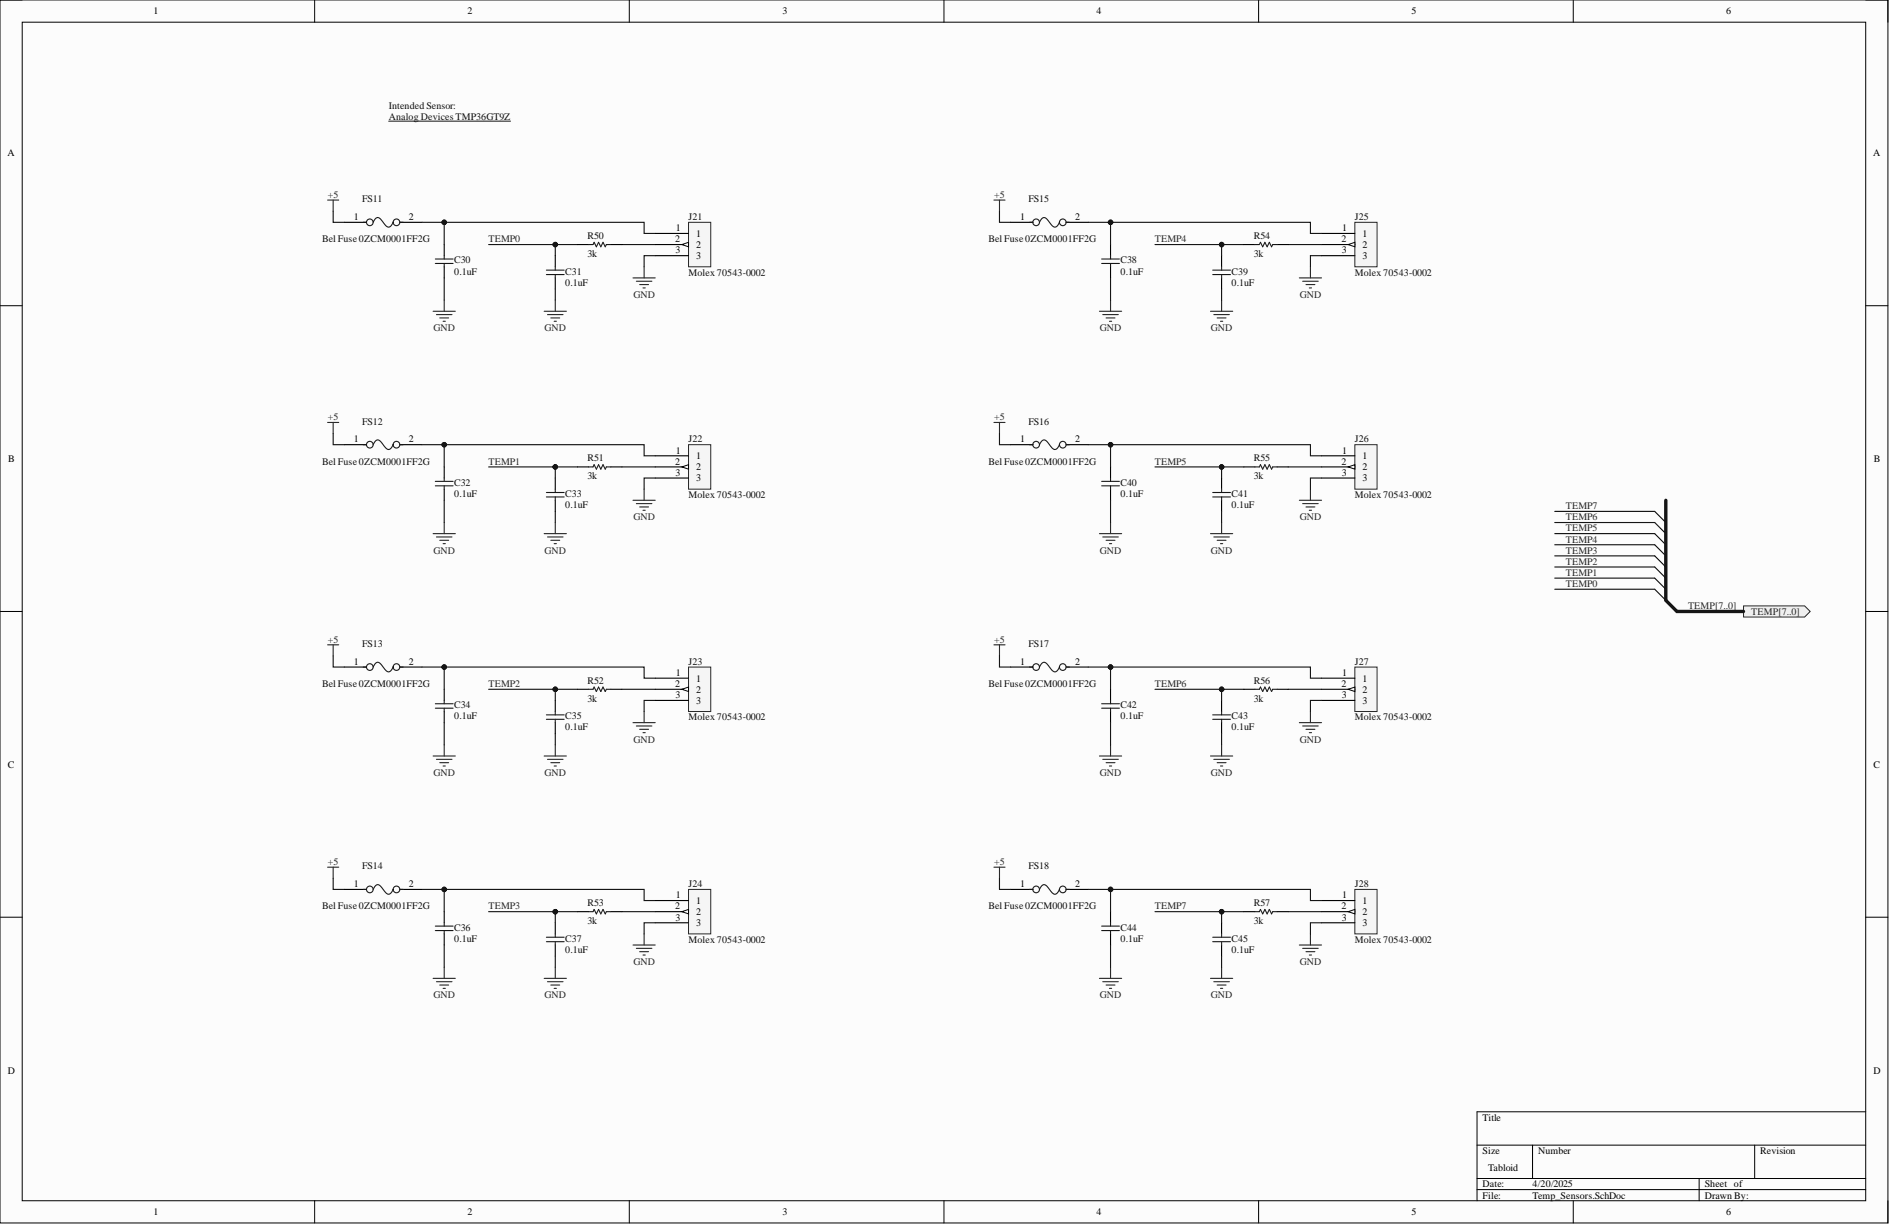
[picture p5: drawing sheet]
<svg xmlns="http://www.w3.org/2000/svg" width="431mm" height="279mm" viewBox="0 0 431 279" stroke-linecap="round" stroke-linejoin="round" font-family="sans-serif">
<defs><g id="words">
<g font-size="2.3">
<text x="35.1" y="3.3">1</text>
<text x="106.8" y="3.3">2</text>
<text x="178.7" y="3.3">3</text>
<text x="250.4" y="3.3">4</text>
<text x="322.4" y="3.3">5</text>
<text x="394.3" y="3.3">6</text>
<text x="1.7" y="35.7">A</text>
<text x="427.8" y="35.7">A</text>
<text x="80.8" y="50.2">1</text>
<text x="93.3" y="50.2">2</text>
<text x="154.4" y="52.8">1</text>
<text x="233" y="50.2">1</text>
<text x="245.5" y="50.2">2</text>
<text x="306.6" y="52.8">1</text>
<text x="154.2" y="55.3">2</text>
<text x="154.3" y="57.9">3</text>
<text x="159" y="54">1</text>
<text x="159" y="56.6">2</text>
<text x="159" y="59.1">3</text>
<text x="306.4" y="55.3">2</text>
<text x="306.5" y="57.9">3</text>
<text x="311.2" y="54">1</text>
<text x="311.2" y="56.6">2</text>
<text x="311.2" y="59.1">3</text>
<text x="80.8" y="101">1</text>
<text x="93.3" y="101">2</text>
<text x="233" y="101">1</text>
<text x="245.5" y="101">2</text>
<text x="1.9" y="105.5">B</text>
<text x="154.2" y="106.1">2</text>
<text x="154.4" y="103.5">1</text>
<text x="159" y="104.8">1</text>
<text x="159" y="107.3">2</text>
<text x="306.4" y="106.1">2</text>
<text x="306.6" y="103.5">1</text>
<text x="311.2" y="104.8">1</text>
<text x="311.2" y="107.3">2</text>
<text x="428" y="105.5">B</text>
<text x="154.3" y="108.6">3</text>
<text x="159" y="109.9">3</text>
<text x="306.5" y="108.6">3</text>
<text x="311.2" y="109.9">3</text>
<text x="80.8" y="151.8">1</text>
<text x="93.3" y="151.8">2</text>
<text x="154.4" y="154.3">1</text>
<text x="159" y="155.6">1</text>
<text x="233" y="151.8">1</text>
<text x="245.5" y="151.8">2</text>
<text x="306.6" y="154.3">1</text>
<text x="311.2" y="155.6">1</text>
<text x="154.2" y="156.8">2</text>
<text x="154.3" y="159.4">3</text>
<text x="159" y="158.1">2</text>
<text x="159" y="160.6">3</text>
<text x="306.4" y="156.8">2</text>
<text x="306.5" y="159.4">3</text>
<text x="311.2" y="158.1">2</text>
<text x="311.2" y="160.6">3</text>
<text x="1.8" y="175.3">C</text>
<text x="427.9" y="175.3">C</text>
<text x="80.8" y="202.5">1</text>
<text x="93.3" y="202.5">2</text>
<text x="233" y="202.5">1</text>
<text x="245.5" y="202.5">2</text>
<text x="154.2" y="207.6">2</text>
<text x="154.4" y="205.1">1</text>
<text x="159" y="206.3">1</text>
<text x="159" y="208.9">2</text>
<text x="306.4" y="207.6">2</text>
<text x="306.6" y="205.1">1</text>
<text x="311.2" y="206.3">1</text>
<text x="311.2" y="208.9">2</text>
<text x="154.3" y="210.1">3</text>
<text x="159" y="211.4">3</text>
<text x="306.5" y="210.1">3</text>
<text x="311.2" y="211.4">3</text>
<text x="1.8" y="245.1">D</text>
<text x="427.9" y="245.1">D</text>
<text x="338.6" y="255.8">Title</text>
<text x="338.6" y="263.4">Size</text>
<text x="351.3" y="263.4">Number</text>
<text x="402" y="263.4">Revision</text>
<text x="339.9" y="267.2">Tabloid</text>
<text x="338.6" y="271">Date:</text>
<text x="338.6" y="273.6">File:</text>
<text x="350" y="271">4/20/2025</text>
<text x="350" y="273.6">Temp_Sensors.SchDoc</text>
<text x="389.3" y="271">Sheet of</text>
<text x="389.3" y="273.6">Drawn By:</text>
<text x="35.1" y="277.4">1</text>
<text x="106.8" y="277.4">2</text>
<text x="178.7" y="277.4">3</text>
<text x="250.4" y="277.4">4</text>
<text x="322.4" y="277.4">5</text>
<text x="394.3" y="277.4">6</text>
</g>
<g font-size="2.3" fill="#0e0e0e">
<text x="88.8" y="27.4">Analog Devices TMP36GT9Z</text>
<text x="88.8" y="24.9">Intended Sensor:</text>
<text x="82.7" y="46.2">FS11</text>
<text x="234.9" y="46.2">FS15</text>
<text x="157.3" y="50.2">J21</text>
<text x="309.4" y="50.2">J25</text>
<text x="73.6" y="55.3">Bel Fuse 0ZCM0001FF2G</text>
<text x="134.2" y="54.6">R50</text>
<text x="134.2" y="58.6">3k</text>
<text x="225.7" y="55.3">Bel Fuse 0ZCM0001FF2G</text>
<text x="286.4" y="54.6">R54</text>
<text x="286.4" y="58.6">3k</text>
<text x="103.7" y="60.1">C30</text>
<text x="103.7" y="62.7">0.1uF</text>
<text x="129.1" y="62.7">C31</text>
<text x="129.1" y="65.2">0.1uF</text>
<text x="157.3" y="62.9">Molex 70543-0002</text>
<text x="255.9" y="60.1">C38</text>
<text x="255.9" y="62.7">0.1uF</text>
<text x="281.3" y="62.7">C39</text>
<text x="281.3" y="65.2">0.1uF</text>
<text x="309.4" y="62.9">Molex 70543-0002</text>
<text x="82.7" y="96.9">FS12</text>
<text x="157.3" y="101">J22</text>
<text x="234.9" y="96.9">FS16</text>
<text x="309.4" y="101">J26</text>
<text x="73.6" y="106.1">Bel Fuse 0ZCM0001FF2G</text>
<text x="134.2" y="105.3">R51</text>
<text x="225.7" y="106.1">Bel Fuse 0ZCM0001FF2G</text>
<text x="286.4" y="105.3">R55</text>
<text x="103.7" y="110.9">C32</text>
<text x="103.7" y="113.4">0.1uF</text>
<text x="129.1" y="113.4">C33</text>
<text x="134.2" y="109.4">3k</text>
<text x="157.3" y="113.7">Molex 70543-0002</text>
<text x="255.9" y="110.9">C40</text>
<text x="255.9" y="113.4">0.1uF</text>
<text x="281.3" y="113.4">C41</text>
<text x="286.4" y="109.4">3k</text>
<text x="309.4" y="113.7">Molex 70543-0002</text>
<text x="129.1" y="116">0.1uF</text>
<text x="281.3" y="116">0.1uF</text>
<text x="82.7" y="147.7">FS13</text>
<text x="234.9" y="147.7">FS17</text>
<text x="157.3" y="151.8">J23</text>
<text x="309.4" y="151.8">J27</text>
<text x="73.6" y="156.8">Bel Fuse 0ZCM0001FF2G</text>
<text x="103.7" y="161.7">C34</text>
<text x="134.2" y="156.1">R52</text>
<text x="134.2" y="160.1">3k</text>
<text x="225.7" y="156.8">Bel Fuse 0ZCM0001FF2G</text>
<text x="255.9" y="161.7">C42</text>
<text x="286.4" y="156.1">R56</text>
<text x="286.4" y="160.1">3k</text>
<text x="103.7" y="164.2">0.1uF</text>
<text x="129.1" y="164.2">C35</text>
<text x="129.1" y="166.7">0.1uF</text>
<text x="157.3" y="164.5">Molex 70543-0002</text>
<text x="255.9" y="164.2">0.1uF</text>
<text x="281.3" y="164.2">C43</text>
<text x="281.3" y="166.7">0.1uF</text>
<text x="309.4" y="164.5">Molex 70543-0002</text>
<text x="82.7" y="198.5">FS14</text>
<text x="157.3" y="202.5">J24</text>
<text x="234.9" y="198.5">FS18</text>
<text x="309.4" y="202.5">J28</text>
<text x="73.6" y="207.6">Bel Fuse 0ZCM0001FF2G</text>
<text x="134.2" y="206.8">R53</text>
<text x="225.7" y="207.6">Bel Fuse 0ZCM0001FF2G</text>
<text x="286.4" y="206.8">R57</text>
<text x="103.7" y="212.4">C36</text>
<text x="103.7" y="215">0.1uF</text>
<text x="129.1" y="215">C37</text>
<text x="134.2" y="210.9">3k</text>
<text x="157.3" y="215.2">Molex 70543-0002</text>
<text x="255.9" y="212.4">C44</text>
<text x="255.9" y="215">0.1uF</text>
<text x="281.3" y="215">C45</text>
<text x="286.4" y="210.9">3k</text>
<text x="309.4" y="215.2">Molex 70543-0002</text>
<text x="129.1" y="217.5">0.1uF</text>
<text x="281.3" y="217.5">0.1uF</text>
</g>
<g font-size="2.3" fill="#262626">
<text x="74.9" y="45.2">+5</text>
<text x="227.1" y="45.2">+5</text>
<text x="111.6" y="55.3">TEMP0</text>
<text x="263.8" y="55.3">TEMP4</text>
<text x="144.7" y="68">GND</text>
<text x="296.9" y="68">GND</text>
<text x="99" y="75.6">GND</text>
<text x="124.4" y="75.6">GND</text>
<text x="251.2" y="75.6">GND</text>
<text x="276.6" y="75.6">GND</text>
<text x="74.9" y="95.9">+5</text>
<text x="227.1" y="95.9">+5</text>
<text x="111.6" y="106.1">TEMP1</text>
<text x="263.8" y="106.1">TEMP5</text>
<text x="144.7" y="118.8">GND</text>
<text x="296.9" y="118.8">GND</text>
<text x="357.6" y="118.8">TEMP6</text>
<text x="357.6" y="116.2">TEMP7</text>
<text x="357.6" y="123.8">TEMP4</text>
<text x="357.6" y="121.3">TEMP5</text>
<text x="99" y="126.4">GND</text>
<text x="124.4" y="126.4">GND</text>
<text x="251.2" y="126.4">GND</text>
<text x="276.6" y="126.4">GND</text>
<text x="357.6" y="131.5">TEMP1</text>
<text x="357.6" y="128.9">TEMP2</text>
<text x="357.6" y="126.4">TEMP3</text>
<text x="357.6" y="134">TEMP0</text>
<text x="385.5" y="139.1">TEMP[7..0]</text>
<text x="400" y="140.3">TEMP[7..0]</text>
<text x="74.9" y="146.7">+5</text>
<text x="227.1" y="146.7">+5</text>
<text x="111.6" y="156.8">TEMP2</text>
<text x="263.8" y="156.8">TEMP6</text>
<text x="144.7" y="169.5">GND</text>
<text x="296.9" y="169.5">GND</text>
<text x="99" y="177.1">GND</text>
<text x="124.4" y="177.1">GND</text>
<text x="251.2" y="177.1">GND</text>
<text x="276.6" y="177.1">GND</text>
<text x="74.9" y="197.4">+5</text>
<text x="227.1" y="197.4">+5</text>
<text x="111.6" y="207.6">TEMP3</text>
<text x="263.8" y="207.6">TEMP7</text>
<text x="144.7" y="220.3">GND</text>
<text x="296.9" y="220.3">GND</text>
<text x="99" y="227.9">GND</text>
<text x="124.4" y="227.9">GND</text>
<text x="251.2" y="227.9">GND</text>
<text x="276.6" y="227.9">GND</text>
</g>
</g></defs>
<path d="M0 0h431.2v279.2h-431.2z" fill-rule="evenodd" fill="#fcfcfc"/>
<path d="M0 0h431.2v279.2h-431.2z" fill="none" stroke="#000" stroke-width=".23"/>
<path d="M5.1 5.1h421v269h-421z" fill-rule="evenodd" fill="#fcfcfc"/>
<g fill="none" stroke="#000" stroke-width=".23">
<path d="M0 0h5.1M71.9 0v5.1M143.7 0v5.1M215.6 0v5.1M287.5 0v5.1M359.3 0v5.1M426.1 0h5.1v5.1M5.1 5.1h421v269h-421zM0 69.8h5.1M426.1 69.8h5.1M0 139.6h5.1M426.1 139.6h5.1"/>
<path d="M0 209.4h5.1M426.1 209.4h5.1M426.1 253.8h-88.7v20.3M71.9 274.1v5.1M143.7 274.1v5.1M215.6 274.1v5.1M287.5 274.1v5.1M337.4 261.4h88.7M337.4 269h88.7M337.4 271.6h88.7M350 261.4v7.6M359.3 274.1v5.1"/>
<path d="M388.1 269v5.1M400.8 261.4v7.6M431.2 274.1v5.1"/>
</g>
<path d="M88.8 27.7h27.8" fill="none" stroke="#0e0e0e" stroke-width=".23"/>
<path d="M398.2 138.3h14l1.2 1.3-1.2 1.2h-14z" fill-rule="evenodd" fill="#f0f0f0"/>
<path d="M398.2 138.3h14l1.2 1.3-1.2 1.2h-14z" fill="none" stroke="#262626" stroke-width=".23"/>
<path d="M377.9 119.3l2.6 2.5M377.9 116.7l2.6 2.6M377.9 134.5l2.6 2.5M377.9 132l2.6 2.5M377.9 129.4l2.6 2.6M377.9 126.9l2.6 2.5M377.9 124.4l2.6 2.5M377.9 121.8l2.6 2.6" fill="none" stroke="#0e0e0e" stroke-width=".25"/>
<path d="M157.3 50.7h5v10.2h-5z" fill-rule="evenodd" fill="#f5f5f5"/>
<path d="M157.3 50.7h5v10.2h-5z" fill="none" stroke="#262626" stroke-width=".23"/>
<path d="M149.7 53.3h7.6M149.7 55.8h7.6" fill="none" stroke="#000" stroke-width=".25"/>
<path d="M155.7 55.8l1.6-.5v1z" fill="#fbfbfb"/>
<path d="M155.7 55.8l1.6-.5v1z" fill="none" stroke="#000" stroke-width=".23"/>
<path d="M78.6 50.7h5.1M91.3 50.7h5.1M101.5 55.8v2.6M126.8 58.4v2.5M149.7 58.4h7.6M101.5 60.9v2.5M126.8 63.4v2.6" fill="none" stroke="#000" stroke-width=".25"/>
<g fill="none" stroke="#1c1c1c" stroke-width=".25">
<path d="M82.9 50.7h.8M85.2 50.7a1.1 1.1 0 0 1 1.4-1l1.2 1.4a.95 .95 0 0 0 .9 .7 .95 .95 0 0 0 .9-.7l.2-.4M91.3 50.7h.8M99.4 59.1h4.1M101.5 58.4v.7M99.4 60.1h4.1M101.5 60.1v.8M124.8 62.7h4.1M124.8 61.7h4.1M126.8 60.9v.8M126.8 62.7v.7"/>
<circle cx="84.5" cy="50.7" r=".76"/>
<circle cx="90.6" cy="50.7" r=".76"/>
</g>
<g fill="none" stroke="#262626" stroke-width=".25">
<path d="M74.8 45.7h2.6M76.1 45.7v2.5M98.9 71.1h5.1M99.7 71.8h3.5M100.4 72.6h2.1M101.2 73.3h.5M101.5 68.5v2.6M124.3 71.1h5.1M125 71.8h3.6M125.8 72.6h2M126.6 73.3h.5M126.8 68.5v2.6"/>
<path d="M144.6 63.4h5.1M145.3 64.2h3.6M146.1 65h2M146.9 65.7h.5M147.1 60.9v2.5"/>
</g>
<path d="M157.3 101.5h5v10.2h-5z" fill-rule="evenodd" fill="#f5f5f5"/>
<path d="M157.3 101.5h5v10.2h-5z" fill="none" stroke="#262626" stroke-width=".23"/>
<path d="M149.7 104h7.6M149.7 106.6h7.6" fill="none" stroke="#000" stroke-width=".25"/>
<path d="M155.7 106.6l1.6-.5v1z" fill="#fbfbfb"/>
<path d="M155.7 106.6l1.6-.5v1z" fill="none" stroke="#000" stroke-width=".23"/>
<path d="M78.6 101.5h5.1M91.3 101.5h5.1M101.5 106.6v2.5M101.5 111.7v2.5M126.8 109.1v2.6M126.8 114.2v2.5M149.7 109.1h7.6" fill="none" stroke="#000" stroke-width=".25"/>
<g fill="none" stroke="#1c1c1c" stroke-width=".25">
<path d="M82.9 101.5h.8M85.2 101.5a1.1 1.1 0 0 1 1.4-1l1.2 1.4a.95 .95 0 0 0 .9 .7 .95 .95 0 0 0 .9-.8l.2-.3M91.3 101.5h.8M99.4 110.9h4.1M99.4 109.9h4.1M101.5 109.1v.8M101.5 110.9v.8M124.8 113.4h4.1M124.8 112.4h4.1M126.8 111.7v.7M126.8 113.4v.8"/>
<circle cx="84.5" cy="101.5" r=".76"/>
<circle cx="90.6" cy="101.5" r=".76"/>
</g>
<g fill="none" stroke="#262626" stroke-width=".25">
<path d="M74.8 96.4h2.6M76.1 96.4v2.6M101.5 119.3v2.5M126.8 119.3v2.5M144.6 114.2h5.1M145.3 115h3.6M146.1 115.7h2M146.9 116.5h.5M147.1 111.7v2.5M98.9 121.8h5.1M99.7 122.6h3.5M100.4 123.3h2.1"/>
<path d="M101.2 124.1h.5M124.3 121.8h5.1M125 122.6h3.6M125.8 123.3h2M126.6 124.1h.5"/>
</g>
<path d="M157.3 152.3h5v10.1h-5z" fill-rule="evenodd" fill="#f5f5f5"/>
<path d="M157.3 152.3h5v10.1h-5z" fill="none" stroke="#262626" stroke-width=".23"/>
<path d="M149.7 154.8h7.6M149.7 157.3h7.6" fill="none" stroke="#000" stroke-width=".25"/>
<path d="M155.7 157.3l1.6-.5v1.1z" fill="#fbfbfb"/>
<path d="M155.7 157.3l1.6-.5v1.1z" fill="none" stroke="#000" stroke-width=".23"/>
<path d="M78.6 152.3h5.1M91.3 152.3h5.1M101.5 157.3v2.6M126.8 159.9v2.5M149.7 159.9h7.6M101.5 162.4v2.6M126.8 165v2.5" fill="none" stroke="#000" stroke-width=".25"/>
<g fill="none" stroke="#1c1c1c" stroke-width=".25">
<path d="M82.9 152.3h.8M85.2 152.3a1.1 1.1 0 0 1 1.4-1l1.2 1.3a.95 .95 0 0 0 .9 .7 .95 .95 0 0 0 .9-.7l.2-.3M91.3 152.3h.8M101.5 159.9v.7M99.4 161.7h4.1M99.4 160.6h4.1M101.5 161.7v.7M124.8 164.2h4.1M124.8 163.2h4.1M126.8 162.4v.8M126.8 164.2v.8"/>
<circle cx="84.5" cy="152.3" r=".76"/>
<circle cx="90.6" cy="152.3" r=".76"/>
</g>
<g fill="none" stroke="#262626" stroke-width=".25">
<path d="M74.8 147.2h2.6M76.1 147.2v2.5M98.9 172.6h5.1M99.7 173.3h3.5M100.4 174.1h2.1M101.2 174.9h.5M101.5 170v2.6M124.3 172.6h5.1M125 173.3h3.6M125.8 174.1h2M126.6 174.9h.5M126.8 170v2.6"/>
<path d="M144.6 165h5.1M145.3 165.7h3.6M146.1 166.5h2M146.9 167.2h.5M147.1 162.4v2.6"/>
</g>
<path d="M157.3 203h5v10.2h-5z" fill-rule="evenodd" fill="#f5f5f5"/>
<path d="M157.3 203h5v10.2h-5z" fill="none" stroke="#262626" stroke-width=".23"/>
<path d="M149.7 205.6h7.6M149.7 208.1h7.6" fill="none" stroke="#000" stroke-width=".25"/>
<path d="M155.7 208.1l1.6-.5v1z" fill="#fbfbfb"/>
<path d="M155.7 208.1l1.6-.5v1z" fill="none" stroke="#000" stroke-width=".23"/>
<path d="M78.6 203h5.1M91.3 203h5.1M101.5 208.1v2.5M101.5 213.2v2.5M126.8 210.6v2.6M126.8 215.7v2.6M149.7 210.6h7.6" fill="none" stroke="#000" stroke-width=".25"/>
<g fill="none" stroke="#1c1c1c" stroke-width=".25">
<path d="M82.9 203h.8M85.2 203a1.1 1.1 0 0 1 1.4-1l1.2 1.4a.95 .95 0 0 0 .9 .7 .95 .95 0 0 0 .9-.7l.2-.4M91.3 203h.8M99.4 212.4h4.1M99.4 211.4h4.1M101.5 210.6v.8M101.5 212.4v.8M124.8 215h4.1M124.8 213.9h4.1M126.8 213.2v.7M126.8 215v.7"/>
<circle cx="84.5" cy="203" r=".76"/>
<circle cx="90.6" cy="203" r=".76"/>
</g>
<g fill="none" stroke="#262626" stroke-width=".25">
<path d="M74.8 198h2.6M76.1 198v2.5M144.6 215.7h5.1M145.3 216.5h3.6M146.1 217.2h2M146.9 218h.5M147.1 213.2v2.5M98.9 223.3h5.1M99.7 224.1h3.5M100.4 224.9h2.1M101.2 225.6h.5M101.5 220.8v2.5"/>
<path d="M124.3 223.3h5.1M125 224.1h3.6M125.8 224.9h2M126.6 225.6h.5M126.8 220.8v2.5"/>
</g>
<path d="M309.4 50.7h5.1v10.2h-5.1z" fill-rule="evenodd" fill="#f5f5f5"/>
<path d="M309.4 50.7h5.1v10.2h-5.1z" fill="none" stroke="#262626" stroke-width=".23"/>
<path d="M301.8 53.3h7.6M301.8 55.8h7.6" fill="none" stroke="#000" stroke-width=".25"/>
<path d="M307.9 55.8l1.5-.5v1z" fill="#fbfbfb"/>
<path d="M307.9 55.8l1.5-.5v1z" fill="none" stroke="#000" stroke-width=".23"/>
<path d="M230.8 50.7h5.1M243.5 50.7h5.1M253.6 55.8v2.6M279 58.4v2.5M301.8 58.4h7.6M253.6 60.9v2.5M279 63.4v2.6" fill="none" stroke="#000" stroke-width=".25"/>
<g fill="none" stroke="#1c1c1c" stroke-width=".25">
<path d="M235.1 50.7h.8M237.4 50.7a1.1 1.1 0 0 1 1.4-1l1.2 1.4a.95 .95 0 0 0 .9 .7 .95 .95 0 0 0 .9-.7l.2-.4M243.5 50.7h.8M251.6 59.1h4.1M253.6 58.4v.7M251.6 60.1h4.1M253.6 60.1v.8M277 62.7h4M277 61.7h4M279 60.9v.8M279 62.7v.7"/>
<circle cx="236.7" cy="50.7" r=".76"/>
<circle cx="242.7" cy="50.7" r=".76"/>
</g>
<g fill="none" stroke="#262626" stroke-width=".25">
<path d="M227 45.7h2.6M228.3 45.7v2.5M251.1 71.1h5.1M251.9 71.8h3.5M252.6 72.6h2.1M253.4 73.3h.5M253.6 68.5v2.6M276.5 71.1h5M277.2 71.8h3.6M278 72.6h2M278.8 73.3h.5M279 68.5v2.6"/>
<path d="M296.8 63.4h5M297.5 64.2h3.6M298.3 65h2M299.1 65.7h.5M299.3 60.9v2.5"/>
</g>
<path d="M309.4 101.5h5.1v10.2h-5.1z" fill-rule="evenodd" fill="#f5f5f5"/>
<path d="M309.4 101.5h5.1v10.2h-5.1z" fill="none" stroke="#262626" stroke-width=".23"/>
<path d="M301.8 104h7.6M301.8 106.6h7.6" fill="none" stroke="#000" stroke-width=".25"/>
<path d="M307.9 106.6l1.5-.5v1z" fill="#fbfbfb"/>
<path d="M307.9 106.6l1.5-.5v1z" fill="none" stroke="#000" stroke-width=".23"/>
<path d="M230.8 101.5h5.1M243.5 101.5h5.1M253.6 106.6v2.5M253.6 111.7v2.5M279 109.1v2.6M279 114.2v2.5M301.8 109.1h7.6" fill="none" stroke="#000" stroke-width=".25"/>
<g fill="none" stroke="#1c1c1c" stroke-width=".25">
<path d="M235.1 101.5h.8M237.4 101.5a1.1 1.1 0 0 1 1.4-1l1.2 1.4a.95 .95 0 0 0 .9 .7 .95 .95 0 0 0 .9-.8l.2-.3M243.5 101.5h.8M251.6 110.9h4.1M251.6 109.9h4.1M253.6 109.1v.8M253.6 110.9v.8M277 113.4h4M277 112.4h4M279 111.7v.7M279 113.4v.8"/>
<circle cx="236.7" cy="101.5" r=".76"/>
<circle cx="242.7" cy="101.5" r=".76"/>
</g>
<g fill="none" stroke="#262626" stroke-width=".25">
<path d="M227 96.4h2.6M228.3 96.4v2.6M253.6 119.3v2.5M279 119.3v2.5M296.8 114.2h5M297.5 115h3.6M298.3 115.7h2M299.1 116.5h.5M299.3 111.7v2.5M251.1 121.8h5.1M251.9 122.6h3.5M252.6 123.3h2.1"/>
<path d="M253.4 124.1h.5M276.5 121.8h5M277.2 122.6h3.6M278 123.3h2M278.8 124.1h.5"/>
</g>
<path d="M309.4 152.3h5.1v10.1h-5.1z" fill-rule="evenodd" fill="#f5f5f5"/>
<path d="M309.4 152.3h5.1v10.1h-5.1z" fill="none" stroke="#262626" stroke-width=".23"/>
<path d="M301.8 154.8h7.6M301.8 157.3h7.6" fill="none" stroke="#000" stroke-width=".25"/>
<path d="M307.9 157.3l1.5-.5v1.1z" fill="#fbfbfb"/>
<path d="M307.9 157.3l1.5-.5v1.1z" fill="none" stroke="#000" stroke-width=".23"/>
<path d="M230.8 152.3h5.1M243.5 152.3h5.1M253.6 157.3v2.6M279 159.9v2.5M301.8 159.9h7.6M253.6 162.4v2.6M279 165v2.5" fill="none" stroke="#000" stroke-width=".25"/>
<g fill="none" stroke="#1c1c1c" stroke-width=".25">
<path d="M235.1 152.3h.8M237.4 152.3a1.1 1.1 0 0 1 1.4-1l1.2 1.3a.95 .95 0 0 0 .9 .8 .95 .95 0 0 0 .9-.8l.2-.3M243.5 152.3h.8M253.6 159.9v.7M251.6 161.7h4.1M251.6 160.6h4.1M253.6 161.7v.7M277 164.2h4M277 163.2h4M279 162.4v.8M279 164.2v.8"/>
<circle cx="236.7" cy="152.3" r=".76"/>
<circle cx="242.7" cy="152.3" r=".76"/>
</g>
<g fill="none" stroke="#262626" stroke-width=".25">
<path d="M227 147.2h2.6M228.3 147.2v2.5M251.1 172.6h5.1M251.9 173.3h3.5M252.6 174.1h2.1M253.4 174.9h.5M253.6 170v2.6M276.5 172.6h5M277.2 173.3h3.6M278 174.1h2M278.8 174.9h.5M279 170v2.6"/>
<path d="M296.8 165h5M297.5 165.7h3.6M298.3 166.5h2M299.1 167.2h.5M299.3 162.4v2.6"/>
</g>
<path d="M309.4 203h5.1v10.2h-5.1z" fill-rule="evenodd" fill="#f5f5f5"/>
<path d="M309.4 203h5.1v10.2h-5.1z" fill="none" stroke="#262626" stroke-width=".23"/>
<path d="M301.8 205.6h7.6M301.8 208.1h7.6" fill="none" stroke="#000" stroke-width=".25"/>
<path d="M307.9 208.1l1.5-.5v1z" fill="#fbfbfb"/>
<path d="M307.9 208.1l1.5-.5v1z" fill="none" stroke="#000" stroke-width=".23"/>
<path d="M230.8 203h5.1M243.5 203h5.1M253.6 208.1v2.5M253.6 213.2v2.5M279 210.6v2.6M279 215.7v2.6M301.8 210.6h7.6" fill="none" stroke="#000" stroke-width=".25"/>
<g fill="none" stroke="#1c1c1c" stroke-width=".25">
<path d="M235.1 203h.8M237.4 203a1.1 1.1 0 0 1 1.4-1l1.2 1.4a.95 .95 0 0 0 .9 .7 .95 .95 0 0 0 .9-.7l.2-.4M243.5 203h.8M251.6 212.4h4.1M251.6 211.4h4.1M253.6 210.6v.8M253.6 212.4v.8M277 215h4M277 213.9h4M279 213.2v.7M279 215v.7"/>
<circle cx="236.7" cy="203" r=".76"/>
<circle cx="242.7" cy="203" r=".76"/>
</g>
<g fill="none" stroke="#262626" stroke-width=".25">
<path d="M227 198h2.6M228.3 198v2.5M296.8 215.7h5M297.5 216.5h3.6M298.3 217.2h2M299.1 218h.5M299.3 213.2v2.5M251.1 223.3h5.1M251.9 224.1h3.5M252.6 224.9h2.1M253.4 225.6h.5M253.6 220.8v2.5"/>
<path d="M276.5 223.3h5M277.2 224.1h3.6M278 224.9h2M278.8 225.6h.5M279 220.8v2.5"/>
</g>
<path d="M76.1 48.2v2.5h2.5M96.4 50.7h5.1v5.1M355.1 116.7h22.8M355.1 119.3h22.8M355.1 121.8h22.8M355.1 124.4h22.8M355.1 126.9h22.8M355.1 129.4h22.8M355.1 132h22.8M355.1 134.5h22.8" fill="none" stroke="#0e0e0e" stroke-width=".25"/>
<circle cx="101.5" cy="50.7" r=".51" fill="#0e0e0e"/>
<circle cx="101.5" cy="50.7" r=".51" fill="none" stroke="#0e0e0e" stroke-width=".23"/>
<path d="M131.9 55.8h-5.1v2.6M142 55.8h7.7M149.7 58.4h-2.6v2.5M101.5 63.4v5.1M126.8 66v2.5" fill="none" stroke="#0e0e0e" stroke-width=".25"/>
<circle cx="126.8" cy="55.8" r=".51" fill="#0e0e0e"/>
<circle cx="126.8" cy="55.8" r=".51" fill="none" stroke="#0e0e0e" stroke-width=".23"/>
<path d="M111.6 55.8h15.2" fill="none" stroke="#0e0e0e" stroke-width=".25"/>
<circle cx="126.8" cy="55.8" r=".51" fill="#0e0e0e"/>
<circle cx="126.8" cy="55.8" r=".51" fill="none" stroke="#0e0e0e" stroke-width=".23"/>
<path d="M101.5 50.7h45.6v2.6h2.6" fill="none" stroke="#0e0e0e" stroke-width=".25"/>
<circle cx="101.5" cy="50.7" r=".51" fill="#0e0e0e"/>
<circle cx="101.5" cy="50.7" r=".51" fill="none" stroke="#0e0e0e" stroke-width=".23"/>
<path d="M76.1 99v2.5h2.5M96.4 101.5h5.1v5.1" fill="none" stroke="#0e0e0e" stroke-width=".25"/>
<circle cx="101.5" cy="101.5" r=".51" fill="#0e0e0e"/>
<circle cx="101.5" cy="101.5" r=".51" fill="none" stroke="#0e0e0e" stroke-width=".23"/>
<path d="M101.5 114.2v5.1M126.8 116.7v2.6M131.9 106.6h-5.1v2.5M142 106.6h7.7M149.7 109.1h-2.6v2.6" fill="none" stroke="#0e0e0e" stroke-width=".25"/>
<circle cx="126.8" cy="106.6" r=".51" fill="#0e0e0e"/>
<circle cx="126.8" cy="106.6" r=".51" fill="none" stroke="#0e0e0e" stroke-width=".23"/>
<path d="M111.6 106.6h15.2" fill="none" stroke="#0e0e0e" stroke-width=".25"/>
<circle cx="126.8" cy="106.6" r=".51" fill="#0e0e0e"/>
<circle cx="126.8" cy="106.6" r=".51" fill="none" stroke="#0e0e0e" stroke-width=".23"/>
<path d="M101.5 101.5h45.6v2.5h2.6" fill="none" stroke="#0e0e0e" stroke-width=".25"/>
<circle cx="101.5" cy="101.5" r=".51" fill="#0e0e0e"/>
<circle cx="101.5" cy="101.5" r=".51" fill="none" stroke="#0e0e0e" stroke-width=".23"/>
<path d="M76.1 149.7v2.6h2.5M96.4 152.3h5.1v5" fill="none" stroke="#0e0e0e" stroke-width=".25"/>
<circle cx="101.5" cy="152.3" r=".51" fill="#0e0e0e"/>
<circle cx="101.5" cy="152.3" r=".51" fill="none" stroke="#0e0e0e" stroke-width=".23"/>
<path d="M131.9 157.3h-5.1v2.6M142 157.3h7.7M149.7 159.9h-2.6v2.5M101.5 165v5M126.8 167.5v2.5" fill="none" stroke="#0e0e0e" stroke-width=".25"/>
<circle cx="126.8" cy="157.3" r=".51" fill="#0e0e0e"/>
<circle cx="126.8" cy="157.3" r=".51" fill="none" stroke="#0e0e0e" stroke-width=".23"/>
<path d="M111.6 157.3h15.2" fill="none" stroke="#0e0e0e" stroke-width=".25"/>
<circle cx="126.8" cy="157.3" r=".51" fill="#0e0e0e"/>
<circle cx="126.8" cy="157.3" r=".51" fill="none" stroke="#0e0e0e" stroke-width=".23"/>
<path d="M101.5 152.3h45.6v2.5h2.6" fill="none" stroke="#0e0e0e" stroke-width=".25"/>
<circle cx="101.5" cy="152.3" r=".51" fill="#0e0e0e"/>
<circle cx="101.5" cy="152.3" r=".51" fill="none" stroke="#0e0e0e" stroke-width=".23"/>
<path d="M76.1 200.5v2.5h2.5M96.4 203h5.1v5.1" fill="none" stroke="#0e0e0e" stroke-width=".25"/>
<circle cx="101.5" cy="203" r=".51" fill="#0e0e0e"/>
<circle cx="101.5" cy="203" r=".51" fill="none" stroke="#0e0e0e" stroke-width=".23"/>
<path d="M101.5 215.7v5.1M126.8 218.3v2.5M131.9 208.1h-5.1v2.5M142 208.1h7.7M149.7 210.6h-2.6v2.6" fill="none" stroke="#0e0e0e" stroke-width=".25"/>
<circle cx="126.8" cy="208.1" r=".51" fill="#0e0e0e"/>
<circle cx="126.8" cy="208.1" r=".51" fill="none" stroke="#0e0e0e" stroke-width=".23"/>
<path d="M111.6 208.1h15.2" fill="none" stroke="#0e0e0e" stroke-width=".25"/>
<circle cx="126.8" cy="208.1" r=".51" fill="#0e0e0e"/>
<circle cx="126.8" cy="208.1" r=".51" fill="none" stroke="#0e0e0e" stroke-width=".23"/>
<path d="M101.5 203h45.6v2.6h2.6" fill="none" stroke="#0e0e0e" stroke-width=".25"/>
<circle cx="101.5" cy="203" r=".51" fill="#0e0e0e"/>
<circle cx="101.5" cy="203" r=".51" fill="none" stroke="#0e0e0e" stroke-width=".23"/>
<path d="M228.3 48.2v2.5h2.5M248.6 50.7h5v5.1" fill="none" stroke="#0e0e0e" stroke-width=".25"/>
<circle cx="253.6" cy="50.8" r=".51" fill="#0e0e0e"/>
<circle cx="253.6" cy="50.8" r=".51" fill="none" stroke="#0e0e0e" stroke-width=".23"/>
<path d="M284.1 55.8h-5.1v2.6M294.2 55.8h7.6M301.8 58.4h-2.5v2.5M253.6 63.4v5.1M279 66v2.5" fill="none" stroke="#0e0e0e" stroke-width=".25"/>
<circle cx="279" cy="55.8" r=".51" fill="#0e0e0e"/>
<circle cx="279" cy="55.8" r=".51" fill="none" stroke="#0e0e0e" stroke-width=".23"/>
<path d="M263.8 55.8h15.2" fill="none" stroke="#0e0e0e" stroke-width=".25"/>
<circle cx="279" cy="55.8" r=".51" fill="#0e0e0e"/>
<circle cx="279" cy="55.8" r=".51" fill="none" stroke="#0e0e0e" stroke-width=".23"/>
<path d="M253.6 50.7h45.7v2.6h2.5" fill="none" stroke="#0e0e0e" stroke-width=".25"/>
<circle cx="253.6" cy="50.8" r=".51" fill="#0e0e0e"/>
<circle cx="253.6" cy="50.8" r=".51" fill="none" stroke="#0e0e0e" stroke-width=".23"/>
<path d="M228.3 99v2.5h2.5M248.6 101.5h5v5.1" fill="none" stroke="#0e0e0e" stroke-width=".25"/>
<circle cx="253.6" cy="101.5" r=".51" fill="#0e0e0e"/>
<circle cx="253.6" cy="101.5" r=".51" fill="none" stroke="#0e0e0e" stroke-width=".23"/>
<path d="M253.6 114.2v5.1M279 116.7v2.6M284.1 106.6h-5.1v2.5M294.2 106.6h7.6M301.8 109.1h-2.5v2.6" fill="none" stroke="#0e0e0e" stroke-width=".25"/>
<circle cx="279" cy="106.6" r=".51" fill="#0e0e0e"/>
<circle cx="279" cy="106.6" r=".51" fill="none" stroke="#0e0e0e" stroke-width=".23"/>
<path d="M263.8 106.6h15.2" fill="none" stroke="#0e0e0e" stroke-width=".25"/>
<circle cx="279" cy="106.6" r=".51" fill="#0e0e0e"/>
<circle cx="279" cy="106.6" r=".51" fill="none" stroke="#0e0e0e" stroke-width=".23"/>
<path d="M253.6 101.5h45.7v2.5h2.5" fill="none" stroke="#0e0e0e" stroke-width=".25"/>
<circle cx="253.6" cy="101.5" r=".51" fill="#0e0e0e"/>
<circle cx="253.6" cy="101.5" r=".51" fill="none" stroke="#0e0e0e" stroke-width=".23"/>
<path d="M228.3 149.7v2.6h2.5M248.6 152.3h5v5" fill="none" stroke="#0e0e0e" stroke-width=".25"/>
<circle cx="253.6" cy="152.3" r=".51" fill="#0e0e0e"/>
<circle cx="253.6" cy="152.3" r=".51" fill="none" stroke="#0e0e0e" stroke-width=".23"/>
<path d="M284.1 157.3h-5.1v2.6M294.2 157.3h7.6M301.8 159.9h-2.5v2.5M253.6 165v5M279 167.5v2.5" fill="none" stroke="#0e0e0e" stroke-width=".25"/>
<circle cx="279" cy="157.3" r=".51" fill="#0e0e0e"/>
<circle cx="279" cy="157.3" r=".51" fill="none" stroke="#0e0e0e" stroke-width=".23"/>
<path d="M263.8 157.3h15.2" fill="none" stroke="#0e0e0e" stroke-width=".25"/>
<circle cx="279" cy="157.3" r=".51" fill="#0e0e0e"/>
<circle cx="279" cy="157.3" r=".51" fill="none" stroke="#0e0e0e" stroke-width=".23"/>
<path d="M253.6 152.3h45.7v2.5h2.5" fill="none" stroke="#0e0e0e" stroke-width=".25"/>
<circle cx="253.6" cy="152.3" r=".51" fill="#0e0e0e"/>
<circle cx="253.6" cy="152.3" r=".51" fill="none" stroke="#0e0e0e" stroke-width=".23"/>
<path d="M228.3 200.5v2.5h2.5M248.6 203h5v5.1" fill="none" stroke="#0e0e0e" stroke-width=".25"/>
<circle cx="253.6" cy="203" r=".51" fill="#0e0e0e"/>
<circle cx="253.6" cy="203" r=".51" fill="none" stroke="#0e0e0e" stroke-width=".23"/>
<path d="M253.6 215.7v5.1M279 218.3v2.5M284.1 208.1h-5.1v2.5M294.2 208.1h7.6M301.8 210.6h-2.5v2.6" fill="none" stroke="#0e0e0e" stroke-width=".25"/>
<circle cx="279" cy="208.1" r=".51" fill="#0e0e0e"/>
<circle cx="279" cy="208.1" r=".51" fill="none" stroke="#0e0e0e" stroke-width=".23"/>
<path d="M263.8 208.1h15.2" fill="none" stroke="#0e0e0e" stroke-width=".25"/>
<circle cx="279" cy="208.1" r=".51" fill="#0e0e0e"/>
<circle cx="279" cy="208.1" r=".51" fill="none" stroke="#0e0e0e" stroke-width=".23"/>
<path d="M253.6 203h45.7v2.6h2.5" fill="none" stroke="#0e0e0e" stroke-width=".25"/>
<circle cx="253.6" cy="203" r=".51" fill="#0e0e0e"/>
<circle cx="253.6" cy="203" r=".51" fill="none" stroke="#0e0e0e" stroke-width=".23"/>
<path d="M380.5 114.2v22.8l2.5 2.6h15.2" fill="none" stroke="#0e0e0e" stroke-width=".76"/>
<g fill="none" stroke="#000" stroke-width=".25">
<path d="M131.9 55.8h2.5M139.5 55.8h2.5M284.1 55.8h2.5M291.7 55.8h2.5M131.9 106.6h2.5M139.5 106.6h2.5M284.1 106.6h2.5M291.7 106.6h2.5M131.9 157.3h2.5M139.5 157.3h2.5M284.1 157.3h2.5M291.7 157.3h2.5"/>
<path d="M131.9 208.1h2.5M139.5 208.1h2.5M284.1 208.1h2.5M291.7 208.1h2.5"/>
</g>
<path d="M134.4 55.8h1l.3-.5 .5 1 .5-1 .5 1 .5-1 .5 1 .3-.5h1M286.6 55.8h1l.3-.5 .5 1 .5-1 .5 1 .5-1 .5 1 .3-.5h1M134.4 106.6h1l.3-.5 .5 1 .5-1 .5 1 .5-1 .5 1 .3-.5h1M286.6 106.6h1l.3-.5 .5 1 .5-1 .5 1 .5-1 .5 1 .3-.5h1M134.4 157.3h1l.3-.5 .5 1.1 .5-1.1 .5 1.1 .5-1.1 .5 1.1 .3-.6h1M286.6 157.3h1l.3-.5 .5 1.1 .5-1.1 .5 1.1 .5-1.1 .5 1.1 .3-.6h1M134.4 208.1h1l.3-.5 .5 1 .5-1 .5 1 .5-1 .5 1 .3-.5h1M286.6 208.1h1l.3-.5 .5 1 .5-1 .5 1 .5-1 .5 1 .3-.5h1" fill="none" stroke="#1c1c1c" stroke-width=".25"/>
<use href="#words"/>
</svg>
